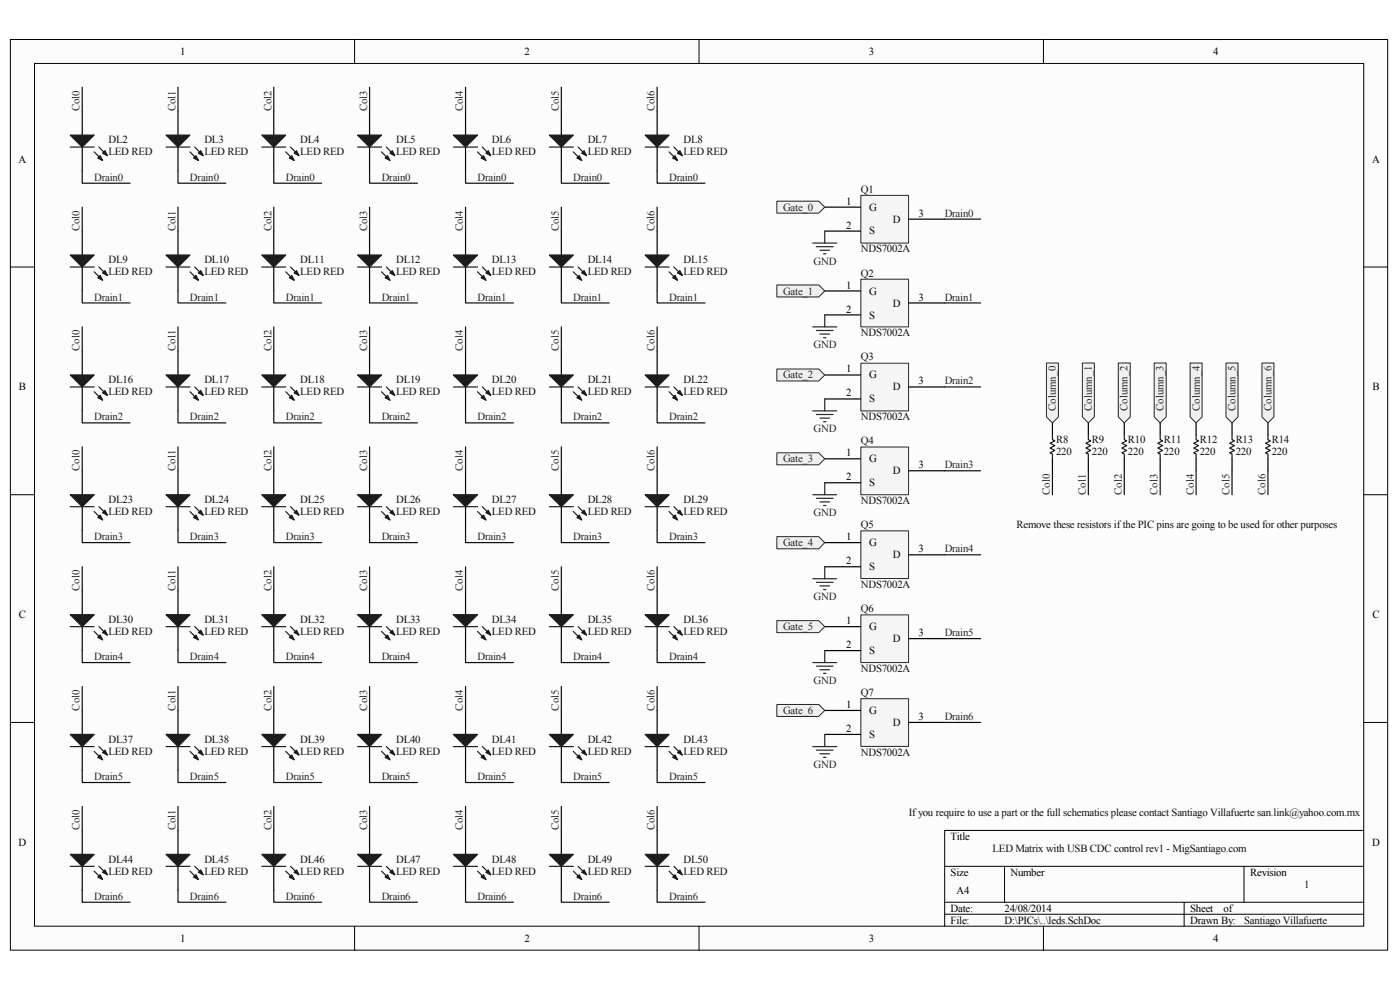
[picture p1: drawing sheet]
<svg xmlns="http://www.w3.org/2000/svg" width="297mm" height="210mm" viewBox="0 0 297 210" stroke-linecap="round" stroke-linejoin="round" font-family="sans-serif">
<defs><g id="words">
<g font-size="2.3">
<text x="38.2" y="11.6">1</text>
<text x="111.3" y="11.6">2</text>
<text x="184.3" y="11.6">3</text>
<text x="257.4" y="11.6">4</text>
<text x="3.9" y="34.5">A</text>
<text x="291.1" y="34.5">A</text>
<text x="179.5" y="43.4">1</text>
<text x="184.4" y="44.7">G</text>
<text x="189.4" y="47.2">D</text>
<text x="194.8" y="45.9">3</text>
<text x="179.5" y="48.5">2</text>
<text x="184.4" y="49.7">S</text>
<text x="179.5" y="61.2">1</text>
<text x="184.4" y="62.5">G</text>
<text x="189.4" y="65">D</text>
<text x="194.8" y="63.8">3</text>
<text x="179.5" y="66.3">2</text>
<text x="184.4" y="67.6">S</text>
<text x="4" y="82.8">B</text>
<text x="179.5" y="79">1</text>
<text x="184.4" y="80.3">G</text>
<text x="189.4" y="82.8">D</text>
<text x="194.8" y="81.5">3</text>
<text x="291.2" y="82.8">B</text>
<text x="179.5" y="84.1">2</text>
<text x="184.4" y="85.3">S</text>
<text x="179.5" y="96.8">1</text>
<text x="179.5" y="101.9">2</text>
<text x="184.4" y="98.1">G</text>
<text x="189.4" y="100.6">D</text>
<text x="194.8" y="99.4">3</text>
<text x="184.4" y="103.2">S</text>
<text x="179.5" y="114.6">1</text>
<text x="179.5" y="119.7">2</text>
<text x="184.4" y="115.9">G</text>
<text x="189.4" y="118.4">D</text>
<text x="194.8" y="117.1">3</text>
<text x="184.4" y="120.9">S</text>
<text x="4" y="131.1">C</text>
<text x="291.2" y="131.1">C</text>
<text x="179.5" y="132.4">1</text>
<text x="179.5" y="137.5">2</text>
<text x="184.4" y="133.6">G</text>
<text x="189.4" y="136.2">D</text>
<text x="194.8" y="134.9">3</text>
<text x="184.4" y="138.7">S</text>
<text x="179.5" y="150.2">1</text>
<text x="179.5" y="155.3">2</text>
<text x="184.4" y="151.5">G</text>
<text x="189.4" y="154">D</text>
<text x="194.8" y="152.7">3</text>
<text x="184.4" y="156.5">S</text>
<text x="3.9" y="179.4">D</text>
<text x="201.7" y="178.1">Title</text>
<text x="291.1" y="179.4">D</text>
<text x="201.7" y="185.8">Size</text>
<text x="214.4" y="185.8">Number</text>
<text x="265.2" y="185.8">Revision</text>
<text x="202.9" y="189.6">A4</text>
<text x="201.7" y="193.4">Date:</text>
<text x="201.7" y="196">File:</text>
<text x="213.1" y="193.4">24/08/2014</text>
<text x="213.1" y="196">D:\PICs\..\leds.SchDoc</text>
<text x="252.5" y="193.4">Sheet</text>
<text x="252.5" y="196">Drawn By:</text>
<text x="259.5" y="193.4">of</text>
<text x="38.2" y="199.8">1</text>
<text x="111.3" y="199.8">2</text>
<text x="184.3" y="199.8">3</text>
<text x="257.4" y="199.8">4</text>
</g>
<g font-size="2.3" fill="#262626">
<text x="16.9" y="23.6" transform="rotate(-90 16.9 23.6)">Col0</text>
<text x="37.2" y="23.6" transform="rotate(-90 37.2 23.6)">Col1</text>
<text x="57.6" y="23.6" transform="rotate(-90 57.6 23.6)">Col2</text>
<text x="77.9" y="23.6" transform="rotate(-90 77.9 23.6)">Col3</text>
<text x="98.2" y="23.6" transform="rotate(-90 98.2 23.6)">Col4</text>
<text x="118.5" y="23.6" transform="rotate(-90 118.5 23.6)">Col5</text>
<text x="138.9" y="23.6" transform="rotate(-90 138.9 23.6)">Col6</text>
<text x="20" y="38.3">Drain0</text>
<text x="40.3" y="38.3">Drain0</text>
<text x="60.7" y="38.3">Drain0</text>
<text x="81" y="38.3">Drain0</text>
<text x="101.3" y="38.3">Drain0</text>
<text x="121.6" y="38.3">Drain0</text>
<text x="141.9" y="38.3">Drain0</text>
<text x="166.1" y="44.7">Gate_0</text>
<text x="200.4" y="45.9">Drain0</text>
<text x="16.9" y="49" transform="rotate(-90 16.9 49)">Col0</text>
<text x="37.2" y="49" transform="rotate(-90 37.2 49)">Col1</text>
<text x="57.6" y="49" transform="rotate(-90 57.6 49)">Col2</text>
<text x="77.9" y="49" transform="rotate(-90 77.9 49)">Col3</text>
<text x="98.2" y="49" transform="rotate(-90 98.2 49)">Col4</text>
<text x="118.5" y="49" transform="rotate(-90 118.5 49)">Col5</text>
<text x="138.9" y="49" transform="rotate(-90 138.9 49)">Col6</text>
<text x="172.6" y="56.1">GND</text>
<text x="20" y="63.8">Drain1</text>
<text x="40.3" y="63.8">Drain1</text>
<text x="60.7" y="63.8">Drain1</text>
<text x="81" y="63.8">Drain1</text>
<text x="101.3" y="63.8">Drain1</text>
<text x="121.6" y="63.8">Drain1</text>
<text x="141.9" y="63.8">Drain1</text>
<text x="166.1" y="62.5">Gate_1</text>
<text x="200.4" y="63.8">Drain1</text>
<text x="16.9" y="74.5" transform="rotate(-90 16.9 74.5)">Col0</text>
<text x="37.2" y="74.5" transform="rotate(-90 37.2 74.5)">Col1</text>
<text x="57.6" y="74.5" transform="rotate(-90 57.6 74.5)">Col2</text>
<text x="77.9" y="74.5" transform="rotate(-90 77.9 74.5)">Col3</text>
<text x="98.2" y="74.5" transform="rotate(-90 98.2 74.5)">Col4</text>
<text x="118.5" y="74.5" transform="rotate(-90 118.5 74.5)">Col5</text>
<text x="138.9" y="74.5" transform="rotate(-90 138.9 74.5)">Col6</text>
<text x="172.6" y="73.9">GND</text>
<text x="166.1" y="80.3">Gate_2</text>
<text x="200.4" y="81.5">Drain2</text>
<text x="20" y="89.2">Drain2</text>
<text x="40.3" y="89.2">Drain2</text>
<text x="60.7" y="89.2">Drain2</text>
<text x="81" y="89.2">Drain2</text>
<text x="101.3" y="89.2">Drain2</text>
<text x="121.6" y="89.2">Drain2</text>
<text x="141.9" y="89.2">Drain2</text>
<text x="224" y="87.2" transform="rotate(-90 224 87.2)">Column_0</text>
<text x="231.6" y="87.2" transform="rotate(-90 231.6 87.2)">Column_1</text>
<text x="239.2" y="87.2" transform="rotate(-90 239.2 87.2)">Column_2</text>
<text x="246.8" y="87.2" transform="rotate(-90 246.8 87.2)">Column_3</text>
<text x="254.5" y="87.2" transform="rotate(-90 254.5 87.2)">Column_4</text>
<text x="262.1" y="87.2" transform="rotate(-90 262.1 87.2)">Column_5</text>
<text x="269.7" y="87.2" transform="rotate(-90 269.7 87.2)">Column_6</text>
<text x="172.6" y="91.7">GND</text>
<text x="16.9" y="99.9" transform="rotate(-90 16.9 99.9)">Col0</text>
<text x="37.2" y="99.9" transform="rotate(-90 37.2 99.9)">Col1</text>
<text x="57.6" y="99.9" transform="rotate(-90 57.6 99.9)">Col2</text>
<text x="77.9" y="99.9" transform="rotate(-90 77.9 99.9)">Col3</text>
<text x="98.2" y="99.9" transform="rotate(-90 98.2 99.9)">Col4</text>
<text x="118.5" y="99.9" transform="rotate(-90 118.5 99.9)">Col5</text>
<text x="138.9" y="99.9" transform="rotate(-90 138.9 99.9)">Col6</text>
<text x="166.1" y="98.1">Gate_3</text>
<text x="200.4" y="99.4">Drain3</text>
<text x="222.7" y="105" transform="rotate(-90 222.7 105)">Col0</text>
<text x="230.3" y="105" transform="rotate(-90 230.3 105)">Col1</text>
<text x="238" y="105" transform="rotate(-90 238 105)">Col2</text>
<text x="245.6" y="105" transform="rotate(-90 245.6 105)">Col3</text>
<text x="253.2" y="105" transform="rotate(-90 253.2 105)">Col4</text>
<text x="260.9" y="105" transform="rotate(-90 260.9 105)">Col5</text>
<text x="268.5" y="105" transform="rotate(-90 268.5 105)">Col6</text>
<text x="172.6" y="109.5">GND</text>
<text x="20" y="114.6">Drain3</text>
<text x="40.3" y="114.6">Drain3</text>
<text x="60.7" y="114.6">Drain3</text>
<text x="81" y="114.6">Drain3</text>
<text x="101.3" y="114.6">Drain3</text>
<text x="121.6" y="114.6">Drain3</text>
<text x="141.9" y="114.6">Drain3</text>
<text x="166.1" y="115.9">Gate_4</text>
<text x="200.4" y="117.1">Drain4</text>
<text x="16.9" y="125.3" transform="rotate(-90 16.9 125.3)">Col0</text>
<text x="37.2" y="125.3" transform="rotate(-90 37.2 125.3)">Col1</text>
<text x="57.6" y="125.3" transform="rotate(-90 57.6 125.3)">Col2</text>
<text x="77.9" y="125.3" transform="rotate(-90 77.9 125.3)">Col3</text>
<text x="98.2" y="125.3" transform="rotate(-90 98.2 125.3)">Col4</text>
<text x="118.5" y="125.3" transform="rotate(-90 118.5 125.3)">Col5</text>
<text x="138.9" y="125.3" transform="rotate(-90 138.9 125.3)">Col6</text>
<text x="172.6" y="127.3">GND</text>
<text x="166.1" y="133.6">Gate_5</text>
<text x="200.4" y="134.9">Drain5</text>
<text x="20" y="140">Drain4</text>
<text x="40.3" y="140">Drain4</text>
<text x="60.7" y="140">Drain4</text>
<text x="81" y="140">Drain4</text>
<text x="101.3" y="140">Drain4</text>
<text x="121.6" y="140">Drain4</text>
<text x="141.9" y="140">Drain4</text>
<text x="172.6" y="145.1">GND</text>
<text x="16.9" y="150.7" transform="rotate(-90 16.9 150.7)">Col0</text>
<text x="37.2" y="150.7" transform="rotate(-90 37.2 150.7)">Col1</text>
<text x="57.6" y="150.7" transform="rotate(-90 57.6 150.7)">Col2</text>
<text x="77.9" y="150.7" transform="rotate(-90 77.9 150.7)">Col3</text>
<text x="98.2" y="150.7" transform="rotate(-90 98.2 150.7)">Col4</text>
<text x="118.5" y="150.7" transform="rotate(-90 118.5 150.7)">Col5</text>
<text x="138.9" y="150.7" transform="rotate(-90 138.9 150.7)">Col6</text>
<text x="166.1" y="151.5">Gate_6</text>
<text x="200.4" y="152.7">Drain6</text>
<text x="20" y="165.4">Drain5</text>
<text x="40.3" y="165.4">Drain5</text>
<text x="60.7" y="165.4">Drain5</text>
<text x="81" y="165.4">Drain5</text>
<text x="101.3" y="165.4">Drain5</text>
<text x="121.6" y="165.4">Drain5</text>
<text x="141.9" y="165.4">Drain5</text>
<text x="172.6" y="162.9">GND</text>
<text x="16.9" y="176.1" transform="rotate(-90 16.9 176.1)">Col0</text>
<text x="37.2" y="176.1" transform="rotate(-90 37.2 176.1)">Col1</text>
<text x="57.6" y="176.1" transform="rotate(-90 57.6 176.1)">Col2</text>
<text x="77.9" y="176.1" transform="rotate(-90 77.9 176.1)">Col3</text>
<text x="98.2" y="176.1" transform="rotate(-90 98.2 176.1)">Col4</text>
<text x="118.5" y="176.1" transform="rotate(-90 118.5 176.1)">Col5</text>
<text x="138.9" y="176.1" transform="rotate(-90 138.9 176.1)">Col6</text>
<text x="20" y="190.9">Drain6</text>
<text x="40.3" y="190.9">Drain6</text>
<text x="60.7" y="190.9">Drain6</text>
<text x="81" y="190.9">Drain6</text>
<text x="101.3" y="190.9">Drain6</text>
<text x="121.6" y="190.9">Drain6</text>
<text x="141.9" y="190.9">Drain6</text>
</g>
<g font-size="2.3" fill="#0e0e0e">
<text x="23" y="30.4">DL2</text>
<text x="23" y="33">LED RED</text>
<text x="43.3" y="30.4">DL3</text>
<text x="43.3" y="33">LED RED</text>
<text x="63.7" y="30.4">DL4</text>
<text x="63.7" y="33">LED RED</text>
<text x="84" y="30.4">DL5</text>
<text x="84" y="33">LED RED</text>
<text x="104.4" y="30.4">DL6</text>
<text x="104.4" y="33">LED RED</text>
<text x="124.7" y="30.4">DL7</text>
<text x="124.7" y="33">LED RED</text>
<text x="145" y="30.4">DL8</text>
<text x="145" y="33">LED RED</text>
<text x="182.6" y="40.9">Q1</text>
<text x="182.6" y="53.6">NDS7002A</text>
<text x="23" y="55.9">DL9</text>
<text x="23" y="58.4">LED RED</text>
<text x="43.3" y="55.9">DL10</text>
<text x="43.3" y="58.4">LED RED</text>
<text x="63.7" y="55.9">DL11</text>
<text x="63.7" y="58.4">LED RED</text>
<text x="84" y="55.9">DL12</text>
<text x="84" y="58.4">LED RED</text>
<text x="104.4" y="55.9">DL13</text>
<text x="104.4" y="58.4">LED RED</text>
<text x="124.7" y="55.9">DL14</text>
<text x="124.7" y="58.4">LED RED</text>
<text x="145" y="55.9">DL15</text>
<text x="145" y="58.4">LED RED</text>
<text x="182.6" y="58.7">Q2</text>
<text x="182.6" y="71.4">NDS7002A</text>
<text x="182.6" y="76.5">Q3</text>
<text x="23" y="81.3">DL16</text>
<text x="23" y="83.8">LED RED</text>
<text x="43.3" y="81.3">DL17</text>
<text x="43.3" y="83.8">LED RED</text>
<text x="63.7" y="81.3">DL18</text>
<text x="63.7" y="83.8">LED RED</text>
<text x="84" y="81.3">DL19</text>
<text x="84" y="83.8">LED RED</text>
<text x="104.4" y="81.3">DL20</text>
<text x="104.4" y="83.8">LED RED</text>
<text x="124.7" y="81.3">DL21</text>
<text x="124.7" y="83.8">LED RED</text>
<text x="145" y="81.3">DL22</text>
<text x="145" y="83.8">LED RED</text>
<text x="182.6" y="89.2">NDS7002A</text>
<text x="182.6" y="94.2">Q4</text>
<text x="224" y="94">R8</text>
<text x="231.6" y="94">R9</text>
<text x="239.3" y="94">R10</text>
<text x="246.9" y="94">R11</text>
<text x="254.6" y="94">R12</text>
<text x="262.2" y="94">R13</text>
<text x="269.8" y="94">R14</text>
<text x="224" y="96.5">220</text>
<text x="231.6" y="96.5">220</text>
<text x="239.3" y="96.5">220</text>
<text x="246.9" y="96.5">220</text>
<text x="254.6" y="96.5">220</text>
<text x="262.2" y="96.5">220</text>
<text x="269.8" y="96.5">220</text>
<text x="23" y="106.7">DL23</text>
<text x="43.3" y="106.7">DL24</text>
<text x="63.7" y="106.7">DL25</text>
<text x="84" y="106.7">DL26</text>
<text x="104.4" y="106.7">DL27</text>
<text x="124.7" y="106.7">DL28</text>
<text x="145" y="106.7">DL29</text>
<text x="182.6" y="107">NDS7002A</text>
<text x="23" y="109.3">LED RED</text>
<text x="43.3" y="109.3">LED RED</text>
<text x="63.7" y="109.3">LED RED</text>
<text x="84" y="109.3">LED RED</text>
<text x="104.4" y="109.3">LED RED</text>
<text x="124.7" y="109.3">LED RED</text>
<text x="145" y="109.3">LED RED</text>
<text x="182.6" y="112.1">Q5</text>
<text x="215.6" y="112.1">Remove these resistors if the PIC pins are going to be used for other purposes</text>
<text x="182.6" y="124.8">NDS7002A</text>
<text x="182.6" y="129.8">Q6</text>
<text x="23" y="132.1">DL30</text>
<text x="23" y="134.7">LED RED</text>
<text x="43.3" y="132.1">DL31</text>
<text x="43.3" y="134.7">LED RED</text>
<text x="63.7" y="132.1">DL32</text>
<text x="63.7" y="134.7">LED RED</text>
<text x="84" y="132.1">DL33</text>
<text x="84" y="134.7">LED RED</text>
<text x="104.4" y="132.1">DL34</text>
<text x="104.4" y="134.7">LED RED</text>
<text x="124.7" y="132.1">DL35</text>
<text x="124.7" y="134.7">LED RED</text>
<text x="145" y="132.1">DL36</text>
<text x="145" y="134.7">LED RED</text>
<text x="182.6" y="142.6">NDS7002A</text>
<text x="182.6" y="147.7">Q7</text>
<text x="23" y="157.6">DL37</text>
<text x="23" y="160.1">LED RED</text>
<text x="43.3" y="157.6">DL38</text>
<text x="43.3" y="160.1">LED RED</text>
<text x="63.7" y="157.6">DL39</text>
<text x="63.7" y="160.1">LED RED</text>
<text x="84" y="157.6">DL40</text>
<text x="84" y="160.1">LED RED</text>
<text x="104.4" y="157.6">DL41</text>
<text x="104.4" y="160.1">LED RED</text>
<text x="124.7" y="157.6">DL42</text>
<text x="124.7" y="160.1">LED RED</text>
<text x="145" y="157.6">DL43</text>
<text x="145" y="160.1">LED RED</text>
<text x="182.6" y="160.4">NDS7002A</text>
<text x="192.8" y="173.1">If you require to use a part or the full schematics please contact Santiago Villafuerte san.link@yahoo.com.mx</text>
<text x="23" y="183">DL44</text>
<text x="23" y="185.5">LED RED</text>
<text x="43.3" y="183">DL45</text>
<text x="43.3" y="185.5">LED RED</text>
<text x="63.7" y="183">DL46</text>
<text x="63.7" y="185.5">LED RED</text>
<text x="84" y="183">DL47</text>
<text x="84" y="185.5">LED RED</text>
<text x="104.4" y="183">DL48</text>
<text x="104.4" y="185.5">LED RED</text>
<text x="124.7" y="183">DL49</text>
<text x="124.7" y="185.5">LED RED</text>
<text x="145" y="183">DL50</text>
<text x="145" y="185.5">LED RED</text>
<text x="210.6" y="180.7">LED Matrix with USB CDC control rev1 - MigSantiago.com</text>
<text x="276.6" y="188.3">1</text>
<text x="263.9" y="196">Santiago Villafuerte</text>
</g>
</g></defs>
<path d="M2.2 8.4h292.2v193.1h-292.2z" fill="#fcfcfc"/>
<path d="M2.2 8.4h292.2v193.1h-292.2z" fill="none" stroke="#000" stroke-width=".21"/>
<path d="M7.4 13.5h281.9v183h-281.9z" fill="#fcfcfc"/>
<g fill="none" stroke="#000" stroke-width=".21">
<path d="M7.3 13.5h282v183h-282zM75.2 8.3v5.1M148.3 8.3v5.1M221.4 8.3v5.1M2.2 56.6h5.1M289.3 56.6h5.1M2.2 104.9h5.1M289.3 104.9h5.1M2.2 153.2h5.1M289.3 153.2h5.1M289.3 176.1h-88.9v20.4M75.2 196.5v5.1"/>
<path d="M148.3 196.5v5.1M200.4 183.8h88.9M200.4 191.4h88.9M200.4 193.9h88.9M213.1 183.8v7.6M221.4 196.5v5.1M251.2 191.4v5.1M263.9 183.8v7.6"/>
</g>
<path d="M17.4 23.6v5.1M17.4 31.2v5.1" fill="none" stroke="#000" stroke-width=".25"/>
<path d="M14.9 28.7h5.1l-2.6 2.5z" fill="#1c1c1c"/>
<path d="M14.9 28.7h5.1l-2.6 2.5zM20 32.2l1.8 1.8M21 31.2l1.8 1.8" fill="none" stroke="#1c1c1c" stroke-width=".25"/>
<path d="M20.7 33.5l.6-.5 .5 1z" fill="#1c1c1c"/>
<path d="M20.7 33.5l.6-.5 .5 1z" fill="none" stroke="#1c1c1c" stroke-width=".25"/>
<path d="M22.3 32l.5 1-1-.5z" fill="#1c1c1c"/>
<path d="M14.9 31.2h5.1M22.3 32l.5 1-1-.5z" fill="none" stroke="#1c1c1c" stroke-width=".25"/>
<path d="M37.8 23.6v5.1M37.8 31.2v5.1" fill="none" stroke="#000" stroke-width=".25"/>
<path d="M35.2 28.7h5.1l-2.5 2.5z" fill="#1c1c1c"/>
<path d="M35.2 28.7h5.1l-2.5 2.5zM40.3 32.2l1.8 1.8M41.3 31.2l1.8 1.8" fill="none" stroke="#1c1c1c" stroke-width=".25"/>
<path d="M41.1 33.5l.5-.5 .5 1z" fill="#1c1c1c"/>
<path d="M41.1 33.5l.5-.5 .5 1z" fill="none" stroke="#1c1c1c" stroke-width=".25"/>
<path d="M42.6 32l.5 1-1-.5z" fill="#1c1c1c"/>
<path d="M35.2 31.2h5.1M42.6 32l.5 1-1-.5z" fill="none" stroke="#1c1c1c" stroke-width=".25"/>
<path d="M58.1 23.6v5.1M58.1 31.2v5.1" fill="none" stroke="#000" stroke-width=".25"/>
<path d="M55.5 28.7h5.1l-2.5 2.5z" fill="#1c1c1c"/>
<path d="M55.5 28.7h5.1l-2.5 2.5zM60.6 32.2l1.8 1.8M61.6 31.2l1.8 1.8" fill="none" stroke="#1c1c1c" stroke-width=".25"/>
<path d="M61.4 33.5l.5-.5 .5 1z" fill="#1c1c1c"/>
<path d="M61.4 33.5l.5-.5 .5 1z" fill="none" stroke="#1c1c1c" stroke-width=".25"/>
<path d="M62.9 32l.5 1-1-.5z" fill="#1c1c1c"/>
<path d="M55.5 31.2h5.1M62.9 32l.5 1-1-.5z" fill="none" stroke="#1c1c1c" stroke-width=".25"/>
<path d="M78.4 23.6v5.1M78.4 31.2v5.1" fill="none" stroke="#000" stroke-width=".25"/>
<path d="M75.9 28.7h5l-2.5 2.5z" fill="#1c1c1c"/>
<path d="M75.9 28.7h5l-2.5 2.5zM80.9 32.2l1.8 1.8M82 31.2l1.7 1.8" fill="none" stroke="#1c1c1c" stroke-width=".25"/>
<path d="M82.2 33l.5 1-1-.5z" fill="#1c1c1c"/>
<path d="M82.2 33l.5 1-1-.5z" fill="none" stroke="#1c1c1c" stroke-width=".25"/>
<path d="M83.2 32l.5 1-1-.5z" fill="#1c1c1c"/>
<path d="M75.9 31.2h5M83.2 32l.5 1-1-.5z" fill="none" stroke="#1c1c1c" stroke-width=".25"/>
<path d="M98.8 23.6v5.1M98.8 31.2v5.1" fill="none" stroke="#000" stroke-width=".25"/>
<path d="M96.2 28.7h5.1l-2.5 2.5z" fill="#1c1c1c"/>
<path d="M96.2 28.7h5.1l-2.5 2.5zM101.3 32.2l1.8 1.8M102.3 31.2l1.8 1.8" fill="none" stroke="#1c1c1c" stroke-width=".25"/>
<path d="M102.1 33.5l.5-.5 .5 1z" fill="#1c1c1c"/>
<path d="M102.1 33.5l.5-.5 .5 1z" fill="none" stroke="#1c1c1c" stroke-width=".25"/>
<path d="M103.6 32l.5 1-1-.5z" fill="#1c1c1c"/>
<path d="M96.2 31.2h5.1M103.6 32l.5 1-1-.5z" fill="none" stroke="#1c1c1c" stroke-width=".25"/>
<path d="M119.1 23.6v5.1M119.1 31.2v5.1" fill="none" stroke="#000" stroke-width=".25"/>
<path d="M116.5 28.7h5.1l-2.5 2.5z" fill="#1c1c1c"/>
<path d="M116.5 28.7h5.1l-2.5 2.5zM121.6 32.2l1.8 1.8M122.6 31.2l1.8 1.8" fill="none" stroke="#1c1c1c" stroke-width=".25"/>
<path d="M122.4 33.5l.5-.5 .5 1z" fill="#1c1c1c"/>
<path d="M122.4 33.5l.5-.5 .5 1z" fill="none" stroke="#1c1c1c" stroke-width=".25"/>
<path d="M123.9 32l.5 1-1-.5z" fill="#1c1c1c"/>
<path d="M116.5 31.2h5.1M123.9 32l.5 1-1-.5z" fill="none" stroke="#1c1c1c" stroke-width=".25"/>
<path d="M139.4 23.6v5.1M139.4 31.2v5.1" fill="none" stroke="#000" stroke-width=".25"/>
<path d="M136.9 28.7h5l-2.5 2.5z" fill="#1c1c1c"/>
<path d="M136.9 28.7h5l-2.5 2.5zM141.9 32.2l1.8 1.8M143 31.2l1.7 1.8" fill="none" stroke="#1c1c1c" stroke-width=".25"/>
<path d="M142.7 33.5l.5-.5 .5 1z" fill="#1c1c1c"/>
<path d="M142.7 33.5l.5-.5 .5 1z" fill="none" stroke="#1c1c1c" stroke-width=".25"/>
<path d="M144.2 32l.5 1-1-.5z" fill="#1c1c1c"/>
<path d="M136.9 31.2h5M144.2 32l.5 1-1-.5z" fill="none" stroke="#1c1c1c" stroke-width=".25"/>
<path d="M17.4 49v5.1M17.4 56.6v5.1" fill="none" stroke="#000" stroke-width=".25"/>
<path d="M14.9 54.1h5.1l-2.6 2.5z" fill="#1c1c1c"/>
<path d="M14.9 54.1h5.1l-2.6 2.5zM20 57.7l1.8 1.7M21 56.6l1.8 1.8" fill="none" stroke="#1c1c1c" stroke-width=".25"/>
<path d="M20.7 58.9l.6-.5 .5 1z" fill="#1c1c1c"/>
<path d="M20.7 58.9l.6-.5 .5 1z" fill="none" stroke="#1c1c1c" stroke-width=".25"/>
<path d="M21.8 57.9l.5-.5 .5 1z" fill="#1c1c1c"/>
<path d="M14.9 56.6h5.1M21.8 57.9l.5-.5 .5 1z" fill="none" stroke="#1c1c1c" stroke-width=".25"/>
<path d="M37.8 49v5.1M37.8 56.6v5.1" fill="none" stroke="#000" stroke-width=".25"/>
<path d="M35.2 54.1h5.1l-2.5 2.5z" fill="#1c1c1c"/>
<path d="M35.2 54.1h5.1l-2.5 2.5zM40.3 57.7l1.8 1.7M41.3 56.6l1.8 1.8" fill="none" stroke="#1c1c1c" stroke-width=".25"/>
<path d="M41.1 58.9l.5-.5 .5 1z" fill="#1c1c1c"/>
<path d="M41.1 58.9l.5-.5 .5 1z" fill="none" stroke="#1c1c1c" stroke-width=".25"/>
<path d="M42.1 57.9l.5-.5 .5 1z" fill="#1c1c1c"/>
<path d="M35.2 56.6h5.1M42.1 57.9l.5-.5 .5 1z" fill="none" stroke="#1c1c1c" stroke-width=".25"/>
<path d="M58.1 49v5.1M58.1 56.6v5.1" fill="none" stroke="#000" stroke-width=".25"/>
<path d="M55.5 54.1h5.1l-2.5 2.5z" fill="#1c1c1c"/>
<path d="M55.5 54.1h5.1l-2.5 2.5zM60.6 57.7l1.8 1.7M61.6 56.6l1.8 1.8" fill="none" stroke="#1c1c1c" stroke-width=".25"/>
<path d="M61.4 58.9l.5-.5 .5 1z" fill="#1c1c1c"/>
<path d="M61.4 58.9l.5-.5 .5 1z" fill="none" stroke="#1c1c1c" stroke-width=".25"/>
<path d="M62.4 57.9l.5-.5 .5 1z" fill="#1c1c1c"/>
<path d="M55.5 56.6h5.1M62.4 57.9l.5-.5 .5 1z" fill="none" stroke="#1c1c1c" stroke-width=".25"/>
<path d="M78.4 49v5.1M78.4 56.6v5.1" fill="none" stroke="#000" stroke-width=".25"/>
<path d="M75.9 54.1h5l-2.5 2.5z" fill="#1c1c1c"/>
<path d="M75.9 54.1h5l-2.5 2.5zM80.9 57.7l1.8 1.7M82 56.6l1.7 1.8" fill="none" stroke="#1c1c1c" stroke-width=".25"/>
<path d="M81.7 58.9l.5-.5 .5 1z" fill="#1c1c1c"/>
<path d="M81.7 58.9l.5-.5 .5 1z" fill="none" stroke="#1c1c1c" stroke-width=".25"/>
<path d="M82.7 57.9l.5-.5 .5 1z" fill="#1c1c1c"/>
<path d="M75.9 56.6h5M82.7 57.9l.5-.5 .5 1z" fill="none" stroke="#1c1c1c" stroke-width=".25"/>
<path d="M98.8 49v5.1M98.8 56.6v5.1" fill="none" stroke="#000" stroke-width=".25"/>
<path d="M96.2 54.1h5.1l-2.5 2.5z" fill="#1c1c1c"/>
<path d="M96.2 54.1h5.1l-2.5 2.5zM101.3 57.7l1.8 1.7M102.3 56.6l1.8 1.8" fill="none" stroke="#1c1c1c" stroke-width=".25"/>
<path d="M102.1 58.9l.5-.5 .5 1z" fill="#1c1c1c"/>
<path d="M102.1 58.9l.5-.5 .5 1z" fill="none" stroke="#1c1c1c" stroke-width=".25"/>
<path d="M103.1 57.9l.5-.5 .5 1z" fill="#1c1c1c"/>
<path d="M96.2 56.6h5.1M103.1 57.9l.5-.5 .5 1z" fill="none" stroke="#1c1c1c" stroke-width=".25"/>
<path d="M119.1 49v5.1M119.1 56.6v5.1" fill="none" stroke="#000" stroke-width=".25"/>
<path d="M116.5 54.1h5.1l-2.5 2.5z" fill="#1c1c1c"/>
<path d="M116.5 54.1h5.1l-2.5 2.5zM121.6 57.7l1.8 1.7M122.6 56.6l1.8 1.8" fill="none" stroke="#1c1c1c" stroke-width=".25"/>
<path d="M122.4 58.9l.5-.5 .5 1z" fill="#1c1c1c"/>
<path d="M122.4 58.9l.5-.5 .5 1z" fill="none" stroke="#1c1c1c" stroke-width=".25"/>
<path d="M123.4 57.9l.5-.5 .5 1z" fill="#1c1c1c"/>
<path d="M116.5 56.6h5.1M123.4 57.9l.5-.5 .5 1z" fill="none" stroke="#1c1c1c" stroke-width=".25"/>
<path d="M139.4 49v5.1M139.4 56.6v5.1" fill="none" stroke="#000" stroke-width=".25"/>
<path d="M136.9 54.1h5l-2.5 2.5z" fill="#1c1c1c"/>
<path d="M136.9 54.1h5l-2.5 2.5zM141.9 57.7l1.8 1.7M143 56.6l1.7 1.8" fill="none" stroke="#1c1c1c" stroke-width=".25"/>
<path d="M142.7 58.9l.5-.5 .5 1z" fill="#1c1c1c"/>
<path d="M142.7 58.9l.5-.5 .5 1z" fill="none" stroke="#1c1c1c" stroke-width=".25"/>
<path d="M143.7 57.9l.5-.5 .5 1z" fill="#1c1c1c"/>
<path d="M136.9 56.6h5M143.7 57.9l.5-.5 .5 1z" fill="none" stroke="#1c1c1c" stroke-width=".25"/>
<path d="M17.4 74.5v5M17.4 82.1v5.1" fill="none" stroke="#000" stroke-width=".25"/>
<path d="M14.9 79.5h5.1l-2.6 2.6z" fill="#1c1c1c"/>
<path d="M14.9 79.5h5.1l-2.6 2.6zM20 83.1l1.8 1.8M21 82.1l1.8 1.8" fill="none" stroke="#1c1c1c" stroke-width=".25"/>
<path d="M20.7 84.4l.6-.5 .5 1z" fill="#1c1c1c"/>
<path d="M20.7 84.4l.6-.5 .5 1z" fill="none" stroke="#1c1c1c" stroke-width=".25"/>
<path d="M21.8 83.4l.5-.6 .5 1.1z" fill="#1c1c1c"/>
<path d="M14.9 82.1h5.1M21.8 83.4l.5-.6 .5 1.1z" fill="none" stroke="#1c1c1c" stroke-width=".25"/>
<path d="M37.8 74.5v5M37.8 82.1v5.1" fill="none" stroke="#000" stroke-width=".25"/>
<path d="M35.2 79.5h5.1l-2.5 2.6z" fill="#1c1c1c"/>
<path d="M35.2 79.5h5.1l-2.5 2.6zM40.3 83.1l1.8 1.8M41.3 82.1l1.8 1.8" fill="none" stroke="#1c1c1c" stroke-width=".25"/>
<path d="M41.1 84.4l.5-.5 .5 1z" fill="#1c1c1c"/>
<path d="M41.1 84.4l.5-.5 .5 1z" fill="none" stroke="#1c1c1c" stroke-width=".25"/>
<path d="M42.1 83.4l.5-.6 .5 1.1z" fill="#1c1c1c"/>
<path d="M35.2 82.1h5.1M42.1 83.4l.5-.6 .5 1.1z" fill="none" stroke="#1c1c1c" stroke-width=".25"/>
<path d="M58.1 74.5v5M58.1 82.1v5.1" fill="none" stroke="#000" stroke-width=".25"/>
<path d="M55.5 79.5h5.1l-2.5 2.6z" fill="#1c1c1c"/>
<path d="M55.5 79.5h5.1l-2.5 2.6zM60.6 83.1l1.8 1.8M61.6 82.1l1.8 1.8" fill="none" stroke="#1c1c1c" stroke-width=".25"/>
<path d="M61.4 84.4l.5-.5 .5 1z" fill="#1c1c1c"/>
<path d="M61.4 84.4l.5-.5 .5 1z" fill="none" stroke="#1c1c1c" stroke-width=".25"/>
<path d="M62.4 83.4l.5-.6 .5 1.1z" fill="#1c1c1c"/>
<path d="M55.5 82.1h5.1M62.4 83.4l.5-.6 .5 1.1z" fill="none" stroke="#1c1c1c" stroke-width=".25"/>
<path d="M78.4 74.5v5M78.4 82.1v5.1" fill="none" stroke="#000" stroke-width=".25"/>
<path d="M75.9 79.5h5l-2.5 2.6z" fill="#1c1c1c"/>
<path d="M75.9 79.5h5l-2.5 2.6zM80.9 83.1l1.8 1.8M82 82.1l1.7 1.8" fill="none" stroke="#1c1c1c" stroke-width=".25"/>
<path d="M81.7 84.4l.5-.5 .5 1z" fill="#1c1c1c"/>
<path d="M81.7 84.4l.5-.5 .5 1z" fill="none" stroke="#1c1c1c" stroke-width=".25"/>
<path d="M82.7 83.4l.5-.6 .5 1.1z" fill="#1c1c1c"/>
<path d="M75.9 82.1h5M82.7 83.4l.5-.6 .5 1.1z" fill="none" stroke="#1c1c1c" stroke-width=".25"/>
<path d="M98.8 74.5v5M98.8 82.1v5.1" fill="none" stroke="#000" stroke-width=".25"/>
<path d="M96.2 79.5h5.1l-2.5 2.6z" fill="#1c1c1c"/>
<path d="M96.2 79.5h5.1l-2.5 2.6zM101.3 83.1l1.8 1.8M102.3 82.1l1.8 1.8" fill="none" stroke="#1c1c1c" stroke-width=".25"/>
<path d="M102.1 84.4l.5-.5 .5 1z" fill="#1c1c1c"/>
<path d="M102.1 84.4l.5-.5 .5 1z" fill="none" stroke="#1c1c1c" stroke-width=".25"/>
<path d="M103.1 83.4l.5-.6 .5 1.1z" fill="#1c1c1c"/>
<path d="M96.2 82.1h5.1M103.1 83.4l.5-.6 .5 1.1z" fill="none" stroke="#1c1c1c" stroke-width=".25"/>
<path d="M119.1 74.5v5M119.1 82.1v5.1" fill="none" stroke="#000" stroke-width=".25"/>
<path d="M116.5 79.5h5.1l-2.5 2.6z" fill="#1c1c1c"/>
<path d="M116.5 79.5h5.1l-2.5 2.6zM121.6 83.1l1.8 1.8M122.6 82.1l1.8 1.8" fill="none" stroke="#1c1c1c" stroke-width=".25"/>
<path d="M122.4 84.4l.5-.5 .5 1z" fill="#1c1c1c"/>
<path d="M122.4 84.4l.5-.5 .5 1z" fill="none" stroke="#1c1c1c" stroke-width=".25"/>
<path d="M123.4 83.4l.5-.6 .5 1.1z" fill="#1c1c1c"/>
<path d="M116.5 82.1h5.1M123.4 83.4l.5-.6 .5 1.1z" fill="none" stroke="#1c1c1c" stroke-width=".25"/>
<path d="M139.4 74.5v5M139.4 82.1v5.1" fill="none" stroke="#000" stroke-width=".25"/>
<path d="M136.9 79.5h5l-2.5 2.6z" fill="#1c1c1c"/>
<path d="M136.9 79.5h5l-2.5 2.6zM141.9 83.1l1.8 1.8M143 82.1l1.7 1.8" fill="none" stroke="#1c1c1c" stroke-width=".25"/>
<path d="M142.7 84.4l.5-.5 .5 1z" fill="#1c1c1c"/>
<path d="M142.7 84.4l.5-.5 .5 1z" fill="none" stroke="#1c1c1c" stroke-width=".25"/>
<path d="M143.7 83.4l.5-.6 .5 1.1z" fill="#1c1c1c"/>
<path d="M136.9 82.1h5M143.7 83.4l.5-.6 .5 1.1z" fill="none" stroke="#1c1c1c" stroke-width=".25"/>
<path d="M17.4 99.9v5M17.4 107.5v5.1" fill="none" stroke="#000" stroke-width=".25"/>
<path d="M14.9 104.9h5.1l-2.6 2.6z" fill="#1c1c1c"/>
<path d="M14.9 104.9h5.1l-2.6 2.6zM20 108.5l1.8 1.8M21 107.5l1.8 1.8" fill="none" stroke="#1c1c1c" stroke-width=".25"/>
<path d="M20.7 109.8l.6-.5 .5 1z" fill="#1c1c1c"/>
<path d="M20.7 109.8l.6-.5 .5 1z" fill="none" stroke="#1c1c1c" stroke-width=".25"/>
<path d="M21.8 108.8l.5-.6 .5 1.1z" fill="#1c1c1c"/>
<path d="M14.9 107.5h5.1M21.8 108.8l.5-.6 .5 1.1z" fill="none" stroke="#1c1c1c" stroke-width=".25"/>
<path d="M37.8 99.9v5M37.8 107.5v5.1" fill="none" stroke="#000" stroke-width=".25"/>
<path d="M35.2 104.9h5.1l-2.5 2.6z" fill="#1c1c1c"/>
<path d="M35.2 104.9h5.1l-2.5 2.6zM40.3 108.5l1.8 1.8M41.3 107.5l1.8 1.8" fill="none" stroke="#1c1c1c" stroke-width=".25"/>
<path d="M41.1 109.8l.5-.5 .5 1z" fill="#1c1c1c"/>
<path d="M41.1 109.8l.5-.5 .5 1z" fill="none" stroke="#1c1c1c" stroke-width=".25"/>
<path d="M42.1 108.8l.5-.6 .5 1.1z" fill="#1c1c1c"/>
<path d="M35.2 107.5h5.1M42.1 108.8l.5-.6 .5 1.1z" fill="none" stroke="#1c1c1c" stroke-width=".25"/>
<path d="M58.1 99.9v5M58.1 107.5v5.1" fill="none" stroke="#000" stroke-width=".25"/>
<path d="M55.5 104.9h5.1l-2.5 2.6z" fill="#1c1c1c"/>
<path d="M55.5 104.9h5.1l-2.5 2.6zM60.6 108.5l1.8 1.8M61.6 107.5l1.8 1.8" fill="none" stroke="#1c1c1c" stroke-width=".25"/>
<path d="M61.4 109.8l.5-.5 .5 1z" fill="#1c1c1c"/>
<path d="M61.4 109.8l.5-.5 .5 1z" fill="none" stroke="#1c1c1c" stroke-width=".25"/>
<path d="M62.4 108.8l.5-.6 .5 1.1z" fill="#1c1c1c"/>
<path d="M55.5 107.5h5.1M62.4 108.8l.5-.6 .5 1.1z" fill="none" stroke="#1c1c1c" stroke-width=".25"/>
<path d="M78.4 99.9v5M78.4 107.5v5.1" fill="none" stroke="#000" stroke-width=".25"/>
<path d="M75.9 104.9h5l-2.5 2.6z" fill="#1c1c1c"/>
<path d="M75.9 104.9h5l-2.5 2.6zM80.9 108.5l1.8 1.8M82 107.5l1.7 1.8" fill="none" stroke="#1c1c1c" stroke-width=".25"/>
<path d="M81.7 109.8l.5-.5 .5 1z" fill="#1c1c1c"/>
<path d="M81.7 109.8l.5-.5 .5 1z" fill="none" stroke="#1c1c1c" stroke-width=".25"/>
<path d="M82.7 108.8l.5-.6 .5 1.1z" fill="#1c1c1c"/>
<path d="M75.9 107.5h5M82.7 108.8l.5-.6 .5 1.1z" fill="none" stroke="#1c1c1c" stroke-width=".25"/>
<path d="M98.8 99.9v5M98.8 107.5v5.1" fill="none" stroke="#000" stroke-width=".25"/>
<path d="M96.2 104.9h5.1l-2.5 2.6z" fill="#1c1c1c"/>
<path d="M96.2 104.9h5.1l-2.5 2.6zM101.3 108.5l1.8 1.8M102.3 107.5l1.8 1.8" fill="none" stroke="#1c1c1c" stroke-width=".25"/>
<path d="M102.1 109.8l.5-.5 .5 1z" fill="#1c1c1c"/>
<path d="M102.1 109.8l.5-.5 .5 1z" fill="none" stroke="#1c1c1c" stroke-width=".25"/>
<path d="M103.1 108.8l.5-.6 .5 1.1z" fill="#1c1c1c"/>
<path d="M96.2 107.5h5.1M103.1 108.8l.5-.6 .5 1.1z" fill="none" stroke="#1c1c1c" stroke-width=".25"/>
<path d="M119.1 99.9v5M119.1 107.5v5.1" fill="none" stroke="#000" stroke-width=".25"/>
<path d="M116.5 104.9h5.1l-2.5 2.6z" fill="#1c1c1c"/>
<path d="M116.5 104.9h5.1l-2.5 2.6zM121.6 108.5l1.8 1.8M122.6 107.5l1.8 1.8" fill="none" stroke="#1c1c1c" stroke-width=".25"/>
<path d="M122.4 109.8l.5-.5 .5 1z" fill="#1c1c1c"/>
<path d="M122.4 109.8l.5-.5 .5 1z" fill="none" stroke="#1c1c1c" stroke-width=".25"/>
<path d="M123.4 108.8l.5-.6 .5 1.1z" fill="#1c1c1c"/>
<path d="M116.5 107.5h5.1M123.4 108.8l.5-.6 .5 1.1z" fill="none" stroke="#1c1c1c" stroke-width=".25"/>
<path d="M139.4 99.9v5M139.4 107.5v5.1" fill="none" stroke="#000" stroke-width=".25"/>
<path d="M136.9 104.9h5l-2.5 2.6z" fill="#1c1c1c"/>
<path d="M136.9 104.9h5l-2.5 2.6zM141.9 108.5l1.8 1.8M143 107.5l1.7 1.8" fill="none" stroke="#1c1c1c" stroke-width=".25"/>
<path d="M142.7 109.8l.5-.5 .5 1z" fill="#1c1c1c"/>
<path d="M142.7 109.8l.5-.5 .5 1z" fill="none" stroke="#1c1c1c" stroke-width=".25"/>
<path d="M143.7 108.8l.5-.6 .5 1.1z" fill="#1c1c1c"/>
<path d="M136.9 107.5h5M143.7 108.8l.5-.6 .5 1.1z" fill="none" stroke="#1c1c1c" stroke-width=".25"/>
<path d="M17.4 125.3v5.1M17.4 132.9v5.1" fill="none" stroke="#000" stroke-width=".25"/>
<path d="M14.9 130.4h5.1l-2.6 2.5z" fill="#1c1c1c"/>
<path d="M14.9 130.4h5.1l-2.6 2.5zM20 133.9l1.8 1.8M21 132.9l1.8 1.8" fill="none" stroke="#1c1c1c" stroke-width=".25"/>
<path d="M21.3 134.7l.5 1-1.1-.5z" fill="#1c1c1c"/>
<path d="M21.3 134.7l.5 1-1.1-.5z" fill="none" stroke="#1c1c1c" stroke-width=".25"/>
<path d="M21.8 134.2l.5-.5 .5 1z" fill="#1c1c1c"/>
<path d="M14.9 132.9h5.1M21.8 134.2l.5-.5 .5 1z" fill="none" stroke="#1c1c1c" stroke-width=".25"/>
<path d="M37.8 125.3v5.1M37.8 132.9v5.1" fill="none" stroke="#000" stroke-width=".25"/>
<path d="M35.2 130.4h5.1l-2.5 2.5z" fill="#1c1c1c"/>
<path d="M35.2 130.4h5.1l-2.5 2.5zM40.3 133.9l1.8 1.8M41.3 132.9l1.8 1.8" fill="none" stroke="#1c1c1c" stroke-width=".25"/>
<path d="M41.1 135.2l.5-.5 .5 1z" fill="#1c1c1c"/>
<path d="M41.1 135.2l.5-.5 .5 1z" fill="none" stroke="#1c1c1c" stroke-width=".25"/>
<path d="M42.1 134.2l.5-.5 .5 1z" fill="#1c1c1c"/>
<path d="M35.2 132.9h5.1M42.1 134.2l.5-.5 .5 1z" fill="none" stroke="#1c1c1c" stroke-width=".25"/>
<path d="M58.1 125.3v5.1M58.1 132.9v5.1" fill="none" stroke="#000" stroke-width=".25"/>
<path d="M55.5 130.4h5.1l-2.5 2.5z" fill="#1c1c1c"/>
<path d="M55.5 130.4h5.1l-2.5 2.5zM60.6 133.9l1.8 1.8M61.6 132.9l1.8 1.8" fill="none" stroke="#1c1c1c" stroke-width=".25"/>
<path d="M61.4 135.2l.5-.5 .5 1z" fill="#1c1c1c"/>
<path d="M61.4 135.2l.5-.5 .5 1z" fill="none" stroke="#1c1c1c" stroke-width=".25"/>
<path d="M62.4 134.2l.5-.5 .5 1z" fill="#1c1c1c"/>
<path d="M55.5 132.9h5.1M62.4 134.2l.5-.5 .5 1z" fill="none" stroke="#1c1c1c" stroke-width=".25"/>
<path d="M78.4 125.3v5.1M78.4 132.9v5.1" fill="none" stroke="#000" stroke-width=".25"/>
<path d="M75.9 130.4h5l-2.5 2.5z" fill="#1c1c1c"/>
<path d="M75.9 130.4h5l-2.5 2.5zM80.9 133.9l1.8 1.8M82 132.9l1.7 1.8" fill="none" stroke="#1c1c1c" stroke-width=".25"/>
<path d="M81.7 135.2l.5-.5 .5 1z" fill="#1c1c1c"/>
<path d="M81.7 135.2l.5-.5 .5 1z" fill="none" stroke="#1c1c1c" stroke-width=".25"/>
<path d="M82.7 134.2l.5-.5 .5 1z" fill="#1c1c1c"/>
<path d="M75.9 132.9h5M82.7 134.2l.5-.5 .5 1z" fill="none" stroke="#1c1c1c" stroke-width=".25"/>
<path d="M98.8 125.3v5.1M98.8 132.9v5.1" fill="none" stroke="#000" stroke-width=".25"/>
<path d="M96.2 130.4h5.1l-2.5 2.5z" fill="#1c1c1c"/>
<path d="M96.2 130.4h5.1l-2.5 2.5zM101.3 133.9l1.8 1.8M102.3 132.9l1.8 1.8" fill="none" stroke="#1c1c1c" stroke-width=".25"/>
<path d="M102.6 134.7l.5 1-1-.5z" fill="#1c1c1c"/>
<path d="M102.6 134.7l.5 1-1-.5z" fill="none" stroke="#1c1c1c" stroke-width=".25"/>
<path d="M103.1 134.2l.5-.5 .5 1z" fill="#1c1c1c"/>
<path d="M96.2 132.9h5.1M103.1 134.2l.5-.5 .5 1z" fill="none" stroke="#1c1c1c" stroke-width=".25"/>
<path d="M119.1 125.3v5.1M119.1 132.9v5.1" fill="none" stroke="#000" stroke-width=".25"/>
<path d="M116.5 130.4h5.1l-2.5 2.5z" fill="#1c1c1c"/>
<path d="M116.5 130.4h5.1l-2.5 2.5zM121.6 133.9l1.8 1.8M122.6 132.9l1.8 1.8" fill="none" stroke="#1c1c1c" stroke-width=".25"/>
<path d="M122.4 135.2l.5-.5 .5 1z" fill="#1c1c1c"/>
<path d="M122.4 135.2l.5-.5 .5 1z" fill="none" stroke="#1c1c1c" stroke-width=".25"/>
<path d="M123.4 134.2l.5-.5 .5 1z" fill="#1c1c1c"/>
<path d="M116.5 132.9h5.1M123.4 134.2l.5-.5 .5 1z" fill="none" stroke="#1c1c1c" stroke-width=".25"/>
<path d="M139.4 125.3v5.1M139.4 132.9v5.1" fill="none" stroke="#000" stroke-width=".25"/>
<path d="M136.9 130.4h5l-2.5 2.5z" fill="#1c1c1c"/>
<path d="M136.9 130.4h5l-2.5 2.5zM141.9 133.9l1.8 1.8M143 132.9l1.7 1.8" fill="none" stroke="#1c1c1c" stroke-width=".25"/>
<path d="M143.2 134.7l.5 1-1-.5z" fill="#1c1c1c"/>
<path d="M143.2 134.7l.5 1-1-.5z" fill="none" stroke="#1c1c1c" stroke-width=".25"/>
<path d="M143.7 134.2l.5-.5 .5 1z" fill="#1c1c1c"/>
<path d="M136.9 132.9h5M143.7 134.2l.5-.5 .5 1z" fill="none" stroke="#1c1c1c" stroke-width=".25"/>
<path d="M17.4 150.7v5.1M17.4 158.4v5" fill="none" stroke="#000" stroke-width=".25"/>
<path d="M14.9 155.8h5.1l-2.6 2.6z" fill="#1c1c1c"/>
<path d="M14.9 155.8h5.1l-2.6 2.6zM20 159.4l1.8 1.8M21 158.4l1.8 1.7" fill="none" stroke="#1c1c1c" stroke-width=".25"/>
<path d="M20.7 160.7l.6-.6 .5 1.1z" fill="#1c1c1c"/>
<path d="M20.7 160.7l.6-.6 .5 1.1z" fill="none" stroke="#1c1c1c" stroke-width=".25"/>
<path d="M21.8 159.6l.5-.5 .5 1z" fill="#1c1c1c"/>
<path d="M14.9 158.4h5.1M21.8 159.6l.5-.5 .5 1z" fill="none" stroke="#1c1c1c" stroke-width=".25"/>
<path d="M37.8 150.7v5.1M37.8 158.4v5" fill="none" stroke="#000" stroke-width=".25"/>
<path d="M35.2 155.8h5.1l-2.5 2.6z" fill="#1c1c1c"/>
<path d="M35.2 155.8h5.1l-2.5 2.6zM40.3 159.4l1.8 1.8M41.3 158.4l1.8 1.7" fill="none" stroke="#1c1c1c" stroke-width=".25"/>
<path d="M41.1 160.7l.5-.6 .5 1.1z" fill="#1c1c1c"/>
<path d="M41.1 160.7l.5-.6 .5 1.1z" fill="none" stroke="#1c1c1c" stroke-width=".25"/>
<path d="M42.1 159.6l.5-.5 .5 1z" fill="#1c1c1c"/>
<path d="M35.2 158.4h5.1M42.1 159.6l.5-.5 .5 1z" fill="none" stroke="#1c1c1c" stroke-width=".25"/>
<path d="M58.1 150.7v5.1M58.1 158.4v5" fill="none" stroke="#000" stroke-width=".25"/>
<path d="M55.5 155.8h5.1l-2.5 2.6z" fill="#1c1c1c"/>
<path d="M55.5 155.8h5.1l-2.5 2.6zM60.6 159.4l1.8 1.8M61.6 158.4l1.8 1.7" fill="none" stroke="#1c1c1c" stroke-width=".25"/>
<path d="M61.4 160.7l.5-.6 .5 1.1z" fill="#1c1c1c"/>
<path d="M61.4 160.7l.5-.6 .5 1.1z" fill="none" stroke="#1c1c1c" stroke-width=".25"/>
<path d="M62.4 159.6l.5-.5 .5 1z" fill="#1c1c1c"/>
<path d="M55.5 158.4h5.1M62.4 159.6l.5-.5 .5 1z" fill="none" stroke="#1c1c1c" stroke-width=".25"/>
<path d="M78.4 150.7v5.1M78.4 158.4v5" fill="none" stroke="#000" stroke-width=".25"/>
<path d="M75.9 155.8h5l-2.5 2.6z" fill="#1c1c1c"/>
<path d="M75.9 155.8h5l-2.5 2.6zM80.9 159.4l1.8 1.8M82 158.4l1.7 1.7" fill="none" stroke="#1c1c1c" stroke-width=".25"/>
<path d="M81.7 160.7l.5-.6 .5 1.1z" fill="#1c1c1c"/>
<path d="M81.7 160.7l.5-.6 .5 1.1z" fill="none" stroke="#1c1c1c" stroke-width=".25"/>
<path d="M82.7 159.6l.5-.5 .5 1z" fill="#1c1c1c"/>
<path d="M75.9 158.4h5M82.7 159.6l.5-.5 .5 1z" fill="none" stroke="#1c1c1c" stroke-width=".25"/>
<path d="M98.8 150.7v5.1M98.8 158.4v5" fill="none" stroke="#000" stroke-width=".25"/>
<path d="M96.2 155.8h5.1l-2.5 2.6z" fill="#1c1c1c"/>
<path d="M96.2 155.8h5.1l-2.5 2.6zM101.3 159.4l1.8 1.8M102.3 158.4l1.8 1.7" fill="none" stroke="#1c1c1c" stroke-width=".25"/>
<path d="M102.1 160.7l.5-.6 .5 1.1z" fill="#1c1c1c"/>
<path d="M102.1 160.7l.5-.6 .5 1.1z" fill="none" stroke="#1c1c1c" stroke-width=".25"/>
<path d="M103.1 159.6l.5-.5 .5 1z" fill="#1c1c1c"/>
<path d="M96.2 158.4h5.1M103.1 159.6l.5-.5 .5 1z" fill="none" stroke="#1c1c1c" stroke-width=".25"/>
<path d="M119.1 150.7v5.1M119.1 158.4v5" fill="none" stroke="#000" stroke-width=".25"/>
<path d="M116.5 155.8h5.1l-2.5 2.6z" fill="#1c1c1c"/>
<path d="M116.5 155.8h5.1l-2.5 2.6zM121.6 159.4l1.8 1.8M122.6 158.4l1.8 1.7" fill="none" stroke="#1c1c1c" stroke-width=".25"/>
<path d="M122.4 160.7l.5-.6 .5 1.1z" fill="#1c1c1c"/>
<path d="M122.4 160.7l.5-.6 .5 1.1z" fill="none" stroke="#1c1c1c" stroke-width=".25"/>
<path d="M123.4 159.6l.5-.5 .5 1z" fill="#1c1c1c"/>
<path d="M116.5 158.4h5.1M123.4 159.6l.5-.5 .5 1z" fill="none" stroke="#1c1c1c" stroke-width=".25"/>
<path d="M139.4 150.7v5.1M139.4 158.4v5" fill="none" stroke="#000" stroke-width=".25"/>
<path d="M136.9 155.8h5l-2.5 2.6z" fill="#1c1c1c"/>
<path d="M136.9 155.8h5l-2.5 2.6zM141.9 159.4l1.8 1.8M143 158.4l1.7 1.7" fill="none" stroke="#1c1c1c" stroke-width=".25"/>
<path d="M142.7 160.7l.5-.6 .5 1.1z" fill="#1c1c1c"/>
<path d="M142.7 160.7l.5-.6 .5 1.1z" fill="none" stroke="#1c1c1c" stroke-width=".25"/>
<path d="M143.7 159.6l.5-.5 .5 1z" fill="#1c1c1c"/>
<path d="M136.9 158.4h5M143.7 159.6l.5-.5 .5 1z" fill="none" stroke="#1c1c1c" stroke-width=".25"/>
<path d="M17.4 176.1v5.1M17.4 183.8v5" fill="none" stroke="#000" stroke-width=".25"/>
<path d="M14.9 181.2h5.1l-2.6 2.6z" fill="#1c1c1c"/>
<path d="M14.9 181.2h5.1l-2.6 2.6zM20 184.8l1.8 1.8M21 183.8l1.8 1.7" fill="none" stroke="#1c1c1c" stroke-width=".25"/>
<path d="M20.7 186.1l.6-.6 .5 1.1z" fill="#1c1c1c"/>
<path d="M20.7 186.1l.6-.6 .5 1.1z" fill="none" stroke="#1c1c1c" stroke-width=".25"/>
<path d="M21.8 185l.5-.5 .5 1z" fill="#1c1c1c"/>
<path d="M14.9 183.8h5.1M21.8 185l.5-.5 .5 1z" fill="none" stroke="#1c1c1c" stroke-width=".25"/>
<path d="M37.8 176.1v5.1M37.8 183.8v5" fill="none" stroke="#000" stroke-width=".25"/>
<path d="M35.2 181.2h5.1l-2.5 2.6z" fill="#1c1c1c"/>
<path d="M35.2 181.2h5.1l-2.5 2.6zM40.3 184.8l1.8 1.8M41.3 183.8l1.8 1.7" fill="none" stroke="#1c1c1c" stroke-width=".25"/>
<path d="M41.1 186.1l.5-.6 .5 1.1z" fill="#1c1c1c"/>
<path d="M41.1 186.1l.5-.6 .5 1.1z" fill="none" stroke="#1c1c1c" stroke-width=".25"/>
<path d="M42.1 185l.5-.5 .5 1z" fill="#1c1c1c"/>
<path d="M35.2 183.8h5.1M42.1 185l.5-.5 .5 1z" fill="none" stroke="#1c1c1c" stroke-width=".25"/>
<path d="M58.1 176.1v5.1M58.1 183.8v5" fill="none" stroke="#000" stroke-width=".25"/>
<path d="M55.5 181.2h5.1l-2.5 2.6z" fill="#1c1c1c"/>
<path d="M55.5 181.2h5.1l-2.5 2.6zM60.6 184.8l1.8 1.8M61.6 183.8l1.8 1.7" fill="none" stroke="#1c1c1c" stroke-width=".25"/>
<path d="M61.4 186.1l.5-.6 .5 1.1z" fill="#1c1c1c"/>
<path d="M61.4 186.1l.5-.6 .5 1.1z" fill="none" stroke="#1c1c1c" stroke-width=".25"/>
<path d="M62.4 185l.5-.5 .5 1z" fill="#1c1c1c"/>
<path d="M55.5 183.8h5.1M62.4 185l.5-.5 .5 1z" fill="none" stroke="#1c1c1c" stroke-width=".25"/>
<path d="M78.4 176.1v5.1M78.4 183.8v5" fill="none" stroke="#000" stroke-width=".25"/>
<path d="M75.9 181.2h5l-2.5 2.6z" fill="#1c1c1c"/>
<path d="M75.9 181.2h5l-2.5 2.6zM80.9 184.8l1.8 1.8M82 183.8l1.7 1.7" fill="none" stroke="#1c1c1c" stroke-width=".25"/>
<path d="M81.7 186.1l.5-.6 .5 1.1z" fill="#1c1c1c"/>
<path d="M81.7 186.1l.5-.6 .5 1.1z" fill="none" stroke="#1c1c1c" stroke-width=".25"/>
<path d="M82.7 185l.5-.5 .5 1z" fill="#1c1c1c"/>
<path d="M75.9 183.8h5M82.7 185l.5-.5 .5 1z" fill="none" stroke="#1c1c1c" stroke-width=".25"/>
<path d="M98.8 176.1v5.1M98.8 183.8v5" fill="none" stroke="#000" stroke-width=".25"/>
<path d="M96.2 181.2h5.1l-2.5 2.6z" fill="#1c1c1c"/>
<path d="M96.2 181.2h5.1l-2.5 2.6zM101.3 184.8l1.8 1.8M102.3 183.8l1.8 1.7" fill="none" stroke="#1c1c1c" stroke-width=".25"/>
<path d="M102.1 186.1l.5-.6 .5 1.1z" fill="#1c1c1c"/>
<path d="M102.1 186.1l.5-.6 .5 1.1z" fill="none" stroke="#1c1c1c" stroke-width=".25"/>
<path d="M103.1 185l.5-.5 .5 1z" fill="#1c1c1c"/>
<path d="M96.2 183.8h5.1M103.1 185l.5-.5 .5 1z" fill="none" stroke="#1c1c1c" stroke-width=".25"/>
<path d="M119.1 176.1v5.1M119.1 183.8v5" fill="none" stroke="#000" stroke-width=".25"/>
<path d="M116.5 181.2h5.1l-2.5 2.6z" fill="#1c1c1c"/>
<path d="M116.5 181.2h5.1l-2.5 2.6zM121.6 184.8l1.8 1.8M122.6 183.8l1.8 1.7" fill="none" stroke="#1c1c1c" stroke-width=".25"/>
<path d="M122.4 186.1l.5-.6 .5 1.1z" fill="#1c1c1c"/>
<path d="M122.4 186.1l.5-.6 .5 1.1z" fill="none" stroke="#1c1c1c" stroke-width=".25"/>
<path d="M123.4 185l.5-.5 .5 1z" fill="#1c1c1c"/>
<path d="M116.5 183.8h5.1M123.4 185l.5-.5 .5 1z" fill="none" stroke="#1c1c1c" stroke-width=".25"/>
<path d="M139.4 176.1v5.1M139.4 183.8v5" fill="none" stroke="#000" stroke-width=".25"/>
<path d="M136.9 181.2h5l-2.5 2.6z" fill="#1c1c1c"/>
<path d="M136.9 181.2h5l-2.5 2.6zM141.9 184.8l1.8 1.8M143 183.8l1.7 1.7" fill="none" stroke="#1c1c1c" stroke-width=".25"/>
<path d="M142.7 186.1l.5-.6 .5 1.1z" fill="#1c1c1c"/>
<path d="M142.7 186.1l.5-.6 .5 1.1z" fill="none" stroke="#1c1c1c" stroke-width=".25"/>
<path d="M143.7 185l.5-.5 .5 1z" fill="#1c1c1c"/>
<path d="M223.3 92.2v1.1l.5 .2-1 .5 1 .5-1 .5 1 .5-1 .6 .5 .2v1M230.9 92.2v1.1l.5 .2-1 .5 1 .5-1 .5 1 .5-1 .6 .5 .2v1M238.5 92.2v1.1l.5 .2-1 .5 1 .5-1 .5 1 .5-1 .6 .5 .2v1M246.1 92.2v1.1l.5 .2-1 .5 1 .5-1 .5 1 .5-1 .6 .5 .2v1M253.7 92.2v1.1l.6 .2-1.1 .5 1.1 .5-1.1 .5 1.1 .5-1.1 .6 .5 .2v1M261.4 92.2v1.1l.5 .2-1 .5 1 .5-1 .5 1 .5-1 .6 .5 .2v1M269 92.2v1.1l.5 .2-1 .5 1 .5-1 .5 1 .5-1 .6 .5 .2v1M136.9 183.8h5M143.7 185l.5-.5 .5 1z" fill="none" stroke="#1c1c1c" stroke-width=".25"/>
<g fill="none" stroke="#0e0e0e" stroke-width=".25">
<path d="M17.4 18.5v5.1M37.8 18.5v5.1M58.1 18.5v5.1M78.4 18.5v5.1M98.8 18.5v5.1M119.1 18.5v5.1M139.4 18.5v5.1M17.4 43.9v5.1M37.8 43.9v5.1M58.1 43.9v5.1M78.4 43.9v5.1M98.8 43.9v5.1"/>
<path d="M119.1 43.9v5.1M139.4 43.9v5.1M17.4 69.3v5.2M37.8 69.3v5.2M58.1 69.3v5.2M78.4 69.3v5.2M98.8 69.3v5.2M119.1 69.3v5.2M139.4 69.3v5.2M17.4 94.8v5.1M37.8 94.8v5.1M58.1 94.8v5.1"/>
<path d="M78.4 94.8v5.1M98.8 94.8v5.1M119.1 94.8v5.1M139.4 94.8v5.1M17.4 120.2v5.1M37.8 120.2v5.1M58.1 120.2v5.1M78.4 120.2v5.1M98.8 120.2v5.1M119.1 120.2v5.1M139.4 120.2v5.1M17.4 145.6v5.1"/>
<path d="M37.8 145.6v5.1M58.1 145.6v5.1M78.4 145.6v5.1M98.8 145.6v5.1M119.1 145.6v5.1M139.4 145.6v5.1M17.4 171.1v5M37.8 171.1v5M58.1 171.1v5M78.4 171.1v5M98.8 171.1v5M119.1 171.1v5"/>
<path d="M139.4 171.1v5"/>
</g>
<g fill="none" stroke="#000" stroke-width=".25">
<path d="M223.3 89.7v2.5M223.3 97.3v2.6M230.9 89.7v2.5M230.9 97.3v2.6M238.5 89.7v2.5M238.5 97.3v2.6M246.1 89.7v2.5M246.1 97.3v2.6M253.7 89.7v2.5M253.7 97.3v2.6M261.4 89.7v2.5M261.4 97.3v2.6"/>
<path d="M269 89.7v2.5M269 97.3v2.6"/>
</g>
<path d="M222 77h2.5v11.4l-1.2 1.3-1.3-1.3z" fill-rule="evenodd" fill="#f0f0f0"/>
<path d="M222 77h2.5v11.4l-1.2 1.3-1.3-1.3z" fill="none" stroke="#262626" stroke-width=".21"/>
<path d="M229.6 77h2.6v11.4l-1.3 1.3-1.3-1.3z" fill-rule="evenodd" fill="#f0f0f0"/>
<path d="M229.6 77h2.6v11.4l-1.3 1.3-1.3-1.3z" fill="none" stroke="#262626" stroke-width=".21"/>
<path d="M237.2 77h2.6v11.4l-1.3 1.3-1.3-1.3z" fill-rule="evenodd" fill="#f0f0f0"/>
<path d="M237.2 77h2.6v11.4l-1.3 1.3-1.3-1.3z" fill="none" stroke="#262626" stroke-width=".21"/>
<path d="M244.9 77h2.5v11.4l-1.3 1.3-1.2-1.3z" fill-rule="evenodd" fill="#f0f0f0"/>
<path d="M244.9 77h2.5v11.4l-1.3 1.3-1.2-1.3z" fill="none" stroke="#262626" stroke-width=".21"/>
<path d="M252.5 77h2.5v11.4l-1.3 1.3-1.2-1.3z" fill-rule="evenodd" fill="#f0f0f0"/>
<path d="M252.5 77h2.5v11.4l-1.3 1.3-1.2-1.3z" fill="none" stroke="#262626" stroke-width=".21"/>
<path d="M260.1 77h2.5v11.4l-1.2 1.3-1.3-1.3z" fill-rule="evenodd" fill="#f0f0f0"/>
<path d="M260.1 77h2.5v11.4l-1.2 1.3-1.3-1.3z" fill="none" stroke="#262626" stroke-width=".21"/>
<path d="M267.7 77h2.6v11.4l-1.3 1.3-1.3-1.3z" fill-rule="evenodd" fill="#f0f0f0"/>
<path d="M267.7 77h2.6v11.4l-1.3 1.3-1.3-1.3z" fill="none" stroke="#262626" stroke-width=".21"/>
<path d="M223.3 99.9v5M230.9 99.9v5M238.5 99.9v5M246.1 99.9v5M253.7 99.9v5M261.4 99.9v5M269 99.9v5" fill="none" stroke="#0e0e0e" stroke-width=".25"/>
<path d="M182.7 41.5h10v10.1h-10z" fill="#f5f5f5"/>
<path d="M182.6 41.4h10.1v10.2h-10.1z" fill="none" stroke="#262626" stroke-width=".21"/>
<path d="M175 43.9h7.6M175 49h7.6M192.7 46.5h7.7" fill="none" stroke="#000" stroke-width=".25"/>
<path d="M182.7 59.3h10v10h-10z" fill="#f5f5f5"/>
<path d="M182.6 59.2h10.1v10.1h-10.1z" fill="none" stroke="#262626" stroke-width=".21"/>
<path d="M175 61.7h7.6M175 66.8h7.6M192.7 64.3h7.7" fill="none" stroke="#000" stroke-width=".25"/>
<path d="M182.7 77.1h10v10.1h-10z" fill="#f5f5f5"/>
<path d="M182.6 77h10.1v10.2h-10.1z" fill="none" stroke="#262626" stroke-width=".21"/>
<path d="M175 79.5h7.6M175 84.6h7.6M192.7 82.1h7.7" fill="none" stroke="#000" stroke-width=".25"/>
<path d="M182.7 94.9h10v10h-10z" fill="#f5f5f5"/>
<path d="M182.6 94.8h10.1v10.1h-10.1z" fill="none" stroke="#262626" stroke-width=".21"/>
<path d="M175 97.3h7.6M192.7 99.9h7.7M175 102.4h7.6" fill="none" stroke="#000" stroke-width=".25"/>
<path d="M182.7 112.6h10v10.1h-10z" fill="#f5f5f5"/>
<path d="M182.6 112.6h10.1v10.1h-10.1z" fill="none" stroke="#262626" stroke-width=".21"/>
<path d="M175 115.1h7.6M192.7 117.7h7.7M175 120.2h7.6" fill="none" stroke="#000" stroke-width=".25"/>
<path d="M182.7 130.5h10v10h-10z" fill="#f5f5f5"/>
<path d="M182.6 130.4h10.1v10.1h-10.1z" fill="none" stroke="#262626" stroke-width=".21"/>
<path d="M175 132.9h7.6M175 138h7.6M192.7 135.5h7.7" fill="none" stroke="#000" stroke-width=".25"/>
<path d="M182.7 148.3h10v10h-10z" fill="#f5f5f5"/>
<path d="M182.6 148.2h10.1v10.1h-10.1z" fill="none" stroke="#262626" stroke-width=".21"/>
<path d="M175 150.7h7.6M175 155.8h7.6M192.7 153.2h7.7" fill="none" stroke="#000" stroke-width=".25"/>
<path d="M172.4 51.6h5.1M173.2 52.3h3.5M173.9 53.1h2.1M174.7 53.8h.5M175 49v2.6" fill="none" stroke="#262626" stroke-width=".25"/>
<path d="M17.4 36.3v2.6h10.2M200.4 46.5h7.6M37.8 61.7v2.6h10.1M58.1 87.2v2.5h10.1M78.4 112.6v2.5h10.2M98.8 138v2.5h10.1M119.1 163.4v2.6h10.1M139.4 188.8v2.6h10.2" fill="none" stroke="#0e0e0e" stroke-width=".25"/>
<path d="M164.8 42.7h8.9l1.3 1.2-1.3 1.3h-8.9z" fill-rule="evenodd" fill="#f0f0f0"/>
<path d="M164.8 42.7h8.9l1.3 1.2-1.3 1.3h-8.9z" fill="none" stroke="#262626" stroke-width=".21"/>
<g fill="none" stroke="#0e0e0e" stroke-width=".25">
<path d="M37.8 36.3v2.6h10.1M58.1 36.3v2.6h10.1M78.4 36.3v2.6h10.2M98.8 36.3v2.6h10.1M119.1 36.3v2.6h10.1M139.4 36.3v2.6h10.2M17.4 61.7v2.6h10.2M58.1 61.7v2.6h10.1M78.4 61.7v2.6h10.2M98.8 61.7v2.6h10.1M119.1 61.7v2.6h10.1M139.4 61.7v2.6h10.2"/>
<path d="M17.4 87.2v2.5h10.2M37.8 87.2v2.5h10.1M78.4 87.2v2.5h10.2M98.8 87.2v2.5h10.1M119.1 87.2v2.5h10.1M139.4 87.2v2.5h10.2M17.4 112.6v2.5h10.2M37.8 112.6v2.5h10.1M58.1 112.6v2.5h10.1M98.8 112.6v2.5h10.1M119.1 112.6v2.5h10.1M139.4 112.6v2.5h10.2"/>
<path d="M17.4 138v2.5h10.2M37.8 138v2.5h10.1M58.1 138v2.5h10.1M78.4 138v2.5h10.2M119.1 138v2.5h10.1M139.4 138v2.5h10.2M17.4 163.4v2.6h10.2M37.8 163.4v2.6h10.1M58.1 163.4v2.6h10.1M78.4 163.4v2.6h10.2M98.8 163.4v2.6h10.1M139.4 163.4v2.6h10.2"/>
<path d="M17.4 188.8v2.6h10.2M37.8 188.8v2.6h10.1M58.1 188.8v2.6h10.1M78.4 188.8v2.6h10.2M98.8 188.8v2.6h10.1M119.1 188.8v2.6h10.1"/>
</g>
<path d="M164.8 60.5h8.9l1.3 1.2-1.3 1.3h-8.9z" fill-rule="evenodd" fill="#f0f0f0"/>
<path d="M164.8 60.5h8.9l1.3 1.2-1.3 1.3h-8.9z" fill="none" stroke="#262626" stroke-width=".21"/>
<path d="M164.8 78.3h8.9l1.3 1.2-1.3 1.3h-8.9z" fill-rule="evenodd" fill="#f0f0f0"/>
<path d="M164.8 78.3h8.9l1.3 1.2-1.3 1.3h-8.9z" fill="none" stroke="#262626" stroke-width=".21"/>
<path d="M164.8 96.1h8.9l1.3 1.2-1.3 1.3h-8.9z" fill-rule="evenodd" fill="#f0f0f0"/>
<path d="M164.8 96.1h8.9l1.3 1.2-1.3 1.3h-8.9z" fill="none" stroke="#262626" stroke-width=".21"/>
<path d="M164.8 113.8h8.9l1.3 1.3-1.3 1.3h-8.9z" fill-rule="evenodd" fill="#f0f0f0"/>
<path d="M164.8 113.8h8.9l1.3 1.3-1.3 1.3h-8.9z" fill="none" stroke="#262626" stroke-width=".21"/>
<path d="M164.8 131.7h8.9l1.3 1.2-1.3 1.3h-8.9z" fill-rule="evenodd" fill="#f0f0f0"/>
<path d="M164.8 131.7h8.9l1.3 1.2-1.3 1.3h-8.9z" fill="none" stroke="#262626" stroke-width=".21"/>
<path d="M164.8 149.4h8.9l1.3 1.3-1.3 1.3h-8.9z" fill-rule="evenodd" fill="#f0f0f0"/>
<path d="M164.8 149.4h8.9l1.3 1.3-1.3 1.3h-8.9z" fill="none" stroke="#262626" stroke-width=".21"/>
<path d="M200.4 64.3h7.6M200.4 82.1h7.6M200.4 99.9h7.6M200.4 117.7h7.6M200.4 135.5h7.6M200.4 153.2h7.6" fill="none" stroke="#0e0e0e" stroke-width=".25"/>
<g fill="none" stroke="#262626" stroke-width=".25">
<path d="M172.4 69.3h5.1M173.2 70.1h3.5M173.9 70.9h2.1M174.7 71.6h.5M175 66.8v2.5M172.4 87.2h5.1M173.2 87.9h3.5M173.9 88.7h2.1M174.7 89.5h.5M175 84.6v2.6M172.4 104.9h5.1M173.2 105.7h3.5"/>
<path d="M173.9 106.5h2.1M174.7 107.2h.5M175 102.4v2.5M172.4 122.8h5.1M173.2 123.5h3.5M173.9 124.3h2.1M174.7 125.1h.5M175 120.2v2.6M175 138v2.5M172.4 140.5h5.1M172.4 158.4h5.1M173.2 141.3h3.5"/>
<path d="M173.2 159.1h3.5M173.9 142.1h2.1M173.9 159.9h2.1M174.7 142.8h.5M175 155.8v2.6M174.7 160.7h.5"/>
</g>
<use href="#words"/>
</svg>
